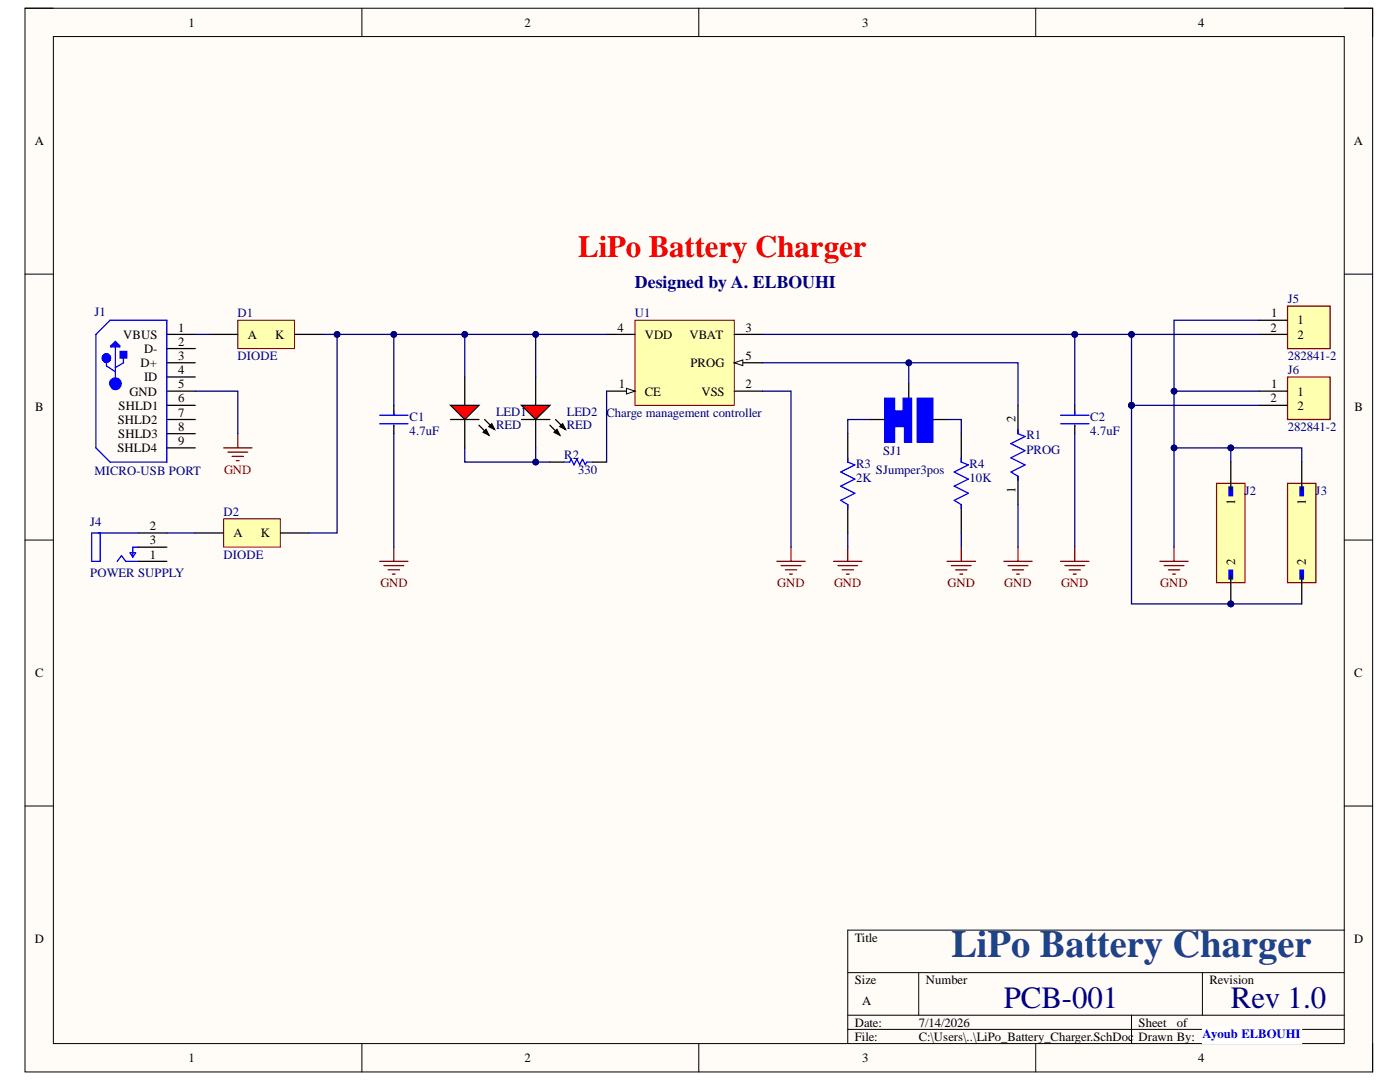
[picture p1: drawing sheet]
<svg xmlns="http://www.w3.org/2000/svg" width="279mm" height="216mm" viewBox="0 0 279 216" stroke-linecap="round" stroke-linejoin="round" font-family="sans-serif">
<defs><g id="words">
<text font-size="7.7" fill="#1c4587" x="189.9" y="191">LiPo Battery Charger</text>
<text font-size="6.2" fill="#f00" x="115.4" y="51.2">LiPo Battery Charger</text>
<g font-size="6.2" fill="#000080">
<text x="200.4" y="201.2">PCB-001</text>
<text x="245.7" y="201.2">Rev 1.0</text>
</g>
<text font-size="3.5" fill="#000080" x="126.7" y="57.5">Designed by A. ELBOUHI</text>
<g font-size="2.5">
<text x="37.6" y="5.3">1</text>
<text x="104.7" y="5.3">2</text>
<text x="172" y="5.3">3</text>
<text x="239.2" y="5.3">4</text>
<text x="6.9" y="29">A</text>
<text x="270.2" y="29">A</text>
<text x="253.7" y="63.3">1</text>
<text x="258.9" y="64.7">1</text>
<text x="24.6" y="67.6">VBUS</text>
<text x="28.7" y="70.4">D-</text>
<text x="35.6" y="66.2">1</text>
<text x="35.6" y="69">2</text>
<text x="35.6" y="71.8">3</text>
<text x="49.5" y="67.6">A</text>
<text x="54.9" y="67.6">K</text>
<text x="123.3" y="66.2">4</text>
<text x="128.7" y="67.6">VDD</text>
<text x="137.6" y="67.6">VBAT</text>
<text x="148.8" y="66.2">3</text>
<text x="148.8" y="71.8">5</text>
<text x="253.5" y="66.2">2</text>
<text x="258.9" y="67.6">2</text>
<text x="28.1" y="73.3">D+</text>
<text x="28.7" y="76.1">ID</text>
<text x="35.6" y="74.6">4</text>
<text x="35.6" y="77.5">5</text>
<text x="123.5" y="77.5">1</text>
<text x="137.8" y="73.3">PROG</text>
<text x="148.8" y="77.5">2</text>
<text x="253.7" y="77.5">1</text>
<text x="7" y="82.1">B</text>
<text x="23.7" y="81.7">SHLD1</text>
<text x="25.9" y="78.9">GND</text>
<text x="35.6" y="80.3">6</text>
<text x="35.6" y="83.2">7</text>
<text x="128.7" y="78.9">CE</text>
<text x="140" y="78.9">VSS</text>
<text x="253.5" y="80.3">2</text>
<text x="258.9" y="78.9">1</text>
<text x="258.9" y="81.7">2</text>
<text x="270.3" y="82.1">B</text>
<text x="23.5" y="84.6">SHLD2</text>
<text x="23.6" y="87.4">SHLD3</text>
<text x="35.6" y="86">8</text>
<text x="35.6" y="88.8">9</text>
<text x="202.6" y="84.3" transform="rotate(-90 202.6 84.3)">2</text>
<text x="23.4" y="90.3">SHLD4</text>
<text x="202.6" y="98.3" transform="rotate(-90 202.6 98.3)">1</text>
<text x="246.5" y="100.8" transform="rotate(-90 246.5 100.8)">1</text>
<text x="260.6" y="100.8" transform="rotate(-90 260.6 100.8)">1</text>
<text x="29.9" y="105.8">2</text>
<text x="46.6" y="107.2">A</text>
<text x="52.1" y="107.2">K</text>
<text x="29.9" y="111.5">1</text>
<text x="29.9" y="108.6">3</text>
<text x="246.5" y="112.8" transform="rotate(-90 246.5 112.8)">2</text>
<text x="260.6" y="112.8" transform="rotate(-90 260.6 112.8)">2</text>
<text x="7" y="135.1">C</text>
<text x="270.3" y="135.1">C</text>
<text x="6.9" y="188.2">D</text>
<text x="170.6" y="187.9">Title</text>
<text x="270.3" y="188.2">D</text>
<text x="170.6" y="196.3">Size</text>
<text x="184.8" y="196.3">Number</text>
<text x="241.4" y="196.3">Revision</text>
<text x="172" y="200.6">A</text>
<text x="170.6" y="204.9">Date:</text>
<text x="170.6" y="207.6">File:</text>
<text x="183.4" y="204.9">7/14/2026</text>
<text x="183.4" y="207.6">C:\Users\..\LiPo_Battery_Charger.SchDoc</text>
<text x="227.2" y="204.9">Sheet</text>
<text x="227.2" y="207.6">Drawn By:</text>
<text x="234.8" y="204.9">of</text>
<text x="37.6" y="212">1</text>
<text x="104.7" y="212">2</text>
<text x="172" y="212">3</text>
<text x="239.2" y="212">4</text>
</g>
<g font-size="2.5" fill="#000080">
<text x="18.9" y="63">J1</text>
<text x="47.4" y="63.3">D1</text>
<text x="126.7" y="63.3">U1</text>
<text x="257" y="60.5">J5</text>
<text x="47.4" y="71.8">DIODE</text>
<text x="257" y="71.8">282841-2</text>
<text x="257" y="74.6">J6</text>
<text x="99" y="82.9">LED1</text>
<text x="113.1" y="82.9">LED2</text>
<text x="121.1" y="83.2">Charge management controller</text>
<text x="81.7" y="84">C1</text>
<text x="81.7" y="86.8">4.7uF</text>
<text x="99" y="85.7">RED</text>
<text x="113.1" y="85.7">RED</text>
<text x="204.8" y="87.6">R1</text>
<text x="217.6" y="84">C2</text>
<text x="217.6" y="86.8">4.7uF</text>
<text x="257" y="86">282841-2</text>
<text x="18.9" y="94.7">MICRO-USB PORT</text>
<text x="112.6" y="91.6">R2</text>
<text x="115.4" y="94.5">330</text>
<text x="170.8" y="93.3">R3</text>
<text x="174.8" y="94.5">SJumper3pos</text>
<text x="176.3" y="90.8">SJ1</text>
<text x="193.5" y="93.3">R4</text>
<text x="204.8" y="90.5">PROG</text>
<text x="170.8" y="96.2">2K</text>
<text x="193.5" y="96.2">10K</text>
<text x="248.5" y="98.7">J2</text>
<text x="262.6" y="98.7">J3</text>
<text x="18" y="105">J4</text>
<text x="44.6" y="102.9">D2</text>
<text x="44.6" y="111.5">DIODE</text>
<text x="18" y="115.1">POWER SUPPLY</text>
</g>
<g font-size="2.5" fill="#800000">
<text x="44.7" y="94.5">GND</text>
<text x="75.9" y="117.1">GND</text>
<text x="155.1" y="117.1">GND</text>
<text x="166.5" y="117.1">GND</text>
<text x="189.1" y="117.1">GND</text>
<text x="200.4" y="117.1">GND</text>
<text x="211.8" y="117.1">GND</text>
<text x="231.5" y="117.1">GND</text>
</g>
<text font-size="2.5" fill="#00f" x="240" y="207.1">Ayoub ELBOUHI</text>
</g></defs>
<path d="M5 1.6h268.9v212.3h-268.9z" fill-rule="evenodd" fill="#fffcf8"/>
<path d="M5 1.6h268.9v212.3h-268.9z" fill="none" stroke="#000" stroke-width=".2"/>
<path d="M10.7 7.3h257.6v200.9h-257.6z" fill-rule="evenodd" fill="#fffcf8"/>
<g fill="none" stroke="#000" stroke-width=".2">
<path d="M5 1.6h5.7M10.7 7.3h257.6v200.9h-257.6zM72.2 1.6v5.7M139.5 1.6v5.7M206.7 1.6v5.7M268.3 1.6h5.6v5.7M5 54.7h5.7M268.3 54.7h5.6M5 107.8h5.7M268.3 107.8h5.6M5 160.8h5.7M268.3 160.8h5.6"/>
<path d="M169.2 194.1h99.1M183.3 194.1v8.5M240 194.1v8.5M268.3 185.6h-99.1v22.6M72.2 208.2v5.7M139.5 208.2v5.7M169.2 202.6h99.1M169.2 205.4h99.1M206.7 208.2v5.7M225.8 202.6v5.6M273.9 208.2v5.7"/>
</g>
<path d="M126.7 63.9h19.8v17h-19.8z" fill-rule="evenodd" fill="#ffffb0"/>
<path d="M126.7 63.9h19.8v17h-19.8z" fill="none" stroke="#800000" stroke-width=".2"/>
<path d="M121.1 78h5.6M121.1 66.7h5.6M146.5 78h5.7M146.5 66.7h5.7" fill="none" stroke="#000" stroke-width=".25"/>
<path d="M125 77.5l1.7 .5-1.7 .6z" fill="#f8fcff"/>
<path d="M125 77.5l1.7 .5-1.7 .6z" fill="none" stroke="#000" stroke-width=".2"/>
<path d="M146.5 72.4h5.7" fill="none" stroke="#000" stroke-width=".25"/>
<path d="M146.5 72.4l1.7-.6v1.2z" fill="#f8fcff"/>
<path d="M146.5 72.4l1.7-.6v1.2z" fill="none" stroke="#000" stroke-width=".2"/>
<path d="M33.3 66.7h5.7M33.3 69.6h5.7M33.3 72.4h5.7M33.3 75.2h5.7M33.3 78h5.7M33.3 80.9h5.7M33.3 83.7h5.7M33.3 86.5h5.7M33.3 89.4h5.7" fill="none" stroke="#000" stroke-width=".25"/>
<path d="M21.2 71.9v1.1l1.8 1.2M22.1 69l.9-.9 .9 .9v.2h-1.8zM22.1 69h1.6M23 69.2v7.4M23 68.3l-.4 .5h.8l-.4-.2M24.6 71.1v1.3l-1.6 .9M33.3 63.9h-11.3l-2.9 2.8v22.7l2.9 2.8" fill="none" stroke="#00f" stroke-width=".25"/>
<path d="M24 70.1h1.3v1.4h-1.3z" fill-rule="evenodd" fill="#00f"/>
<path d="M24 70.1h1.3v1.4h-1.3zM33.3 63.9v28.3h-11.3" fill="none" stroke="#00f" stroke-width=".25"/>
<g fill="none" stroke="#00f" stroke-width="1.4">
<path d="M22.5 76.6a.57 .57 0 0 1 .6-.6 .57 .57 0 0 1 .5 .8 .57 .57 0 0 1-.9 .3"/>
<circle cx="21.2" cy="71.5" r=".23"/>
</g>
<path d="M44.6 103.5h11.3v5.7h-11.3z" fill-rule="evenodd" fill="#ffffb0"/>
<path d="M44.6 103.5h11.3v5.7h-11.3z" fill="none" stroke="#800000" stroke-width=".2"/>
<path d="M106.9 75.2v5.7M106.9 83.7v5.7M109.7 92.2h2.9M118.2 92.2h2.9M39 106.3h5.6M55.9 106.3h5.7" fill="none" stroke="#000" stroke-width=".25"/>
<path d="M44.6 89.4h5.7M45.5 90.2h3.9M46.3 91.1h2.3M47.2 91.9h.5M47.5 86.5v2.9" fill="none" stroke="#800000" stroke-width=".25"/>
<path d="M112.6 92.2h1.1l.3-.6 .6 1.2 .5-1.2 .6 1.2 .5-1.2 .6 1.2 .3-.6h1.1" fill="none" stroke="#00f" stroke-width=".25"/>
<path d="M104.1 80.9h5.6l-2.8 2.8z" fill="#f00"/>
<g fill="none" stroke="#000" stroke-width=".25">
<path d="M78.6 80.9v2M78.6 84.8v1.7M104.1 80.9h5.6l-2.8 2.8zM104.1 83.7h5.6M109.7 84.8l2 2M110.9 83.7l2 2M111.2 85.7l.5 1.1-1.1-.5zM111.7 85.1l.6-.5 .6 1.1zM169.2 86.5v5.7M27.6 112h5.7M27.6 109.2h5.7M27.6 106.3h5.7"/>
<path d="M169.2 100.7v5.6"/>
</g>
<path d="M111.2 85.7l.5 1.1-1.1-.5zM111.7 85.1l.6-.5 .6 1.1z" fill="#000"/>
<path d="M75.8 82.9h5.6M75.8 84.6h5.6M78.6 82v.9M78.6 84.8v.3M169.2 91.3v.9l1.4 .6-2.8 1.4 2.8 1.4-2.8 1.4 2.8 1.4-2.8 1.4 1.4 .9v.8M20 106.3v5.7h-1.7v-5.7h9.3M23.4 112l.8-1.1 .9 1.1h2.5M25.9 110.3h1.2l-.6 .9zM27.6 109.2h-1.1v2" fill="none" stroke="#00f" stroke-width=".25"/>
<path d="M47.5 63.9h11.3v5.7h-11.3z" fill-rule="evenodd" fill="#ffffb0"/>
<path d="M47.5 63.9h11.3v5.7h-11.3z" fill="none" stroke="#800000" stroke-width=".2"/>
<path d="M41.8 66.7h5.7M58.8 66.7h5.6M92.8 75.2v5.7M92.8 83.7v5.7" fill="none" stroke="#000" stroke-width=".25"/>
<path d="M89.9 80.9h5.7l-2.8 2.8z" fill="#f00"/>
<path d="M89.9 80.9h5.7l-2.8 2.8zM89.9 83.7h5.7M95.6 84.8l2 2M96.7 83.7l2 2M97 85.7l.6 1.1-1.2-.5zM97.6 85.1l.5-.5 .6 1.1zM191.8 86.5v5.7M203.2 80.9v5.6M203.2 95v5.7M214.5 80.9v2M214.5 84.8v1.7M191.8 100.7v5.6" fill="none" stroke="#000" stroke-width=".25"/>
<path d="M97 85.7l.6 1.1-1.2-.5zM97.6 85.1l.5-.5 .6 1.1z" fill="#000"/>
<path d="M191.8 91.3v.9l1.5 .6-2.9 1.4 2.9 1.4-2.9 1.4 2.9 1.4-2.9 1.4 1.4 .9v.8M203.2 85.7v.8l1.4 .6-2.9 1.4 2.9 1.4-2.9 1.4 2.9 1.5-2.9 1.4 1.5 .8v.9M211.7 82.9h5.6M211.7 84.6h5.6M214.5 82v.9M214.5 84.8v.3" fill="none" stroke="#00f" stroke-width=".25"/>
<g fill="none" stroke="#800000" stroke-width=".25">
<path d="M75.8 112h5.6M76.6 112.9h4M77.5 113.7h2.2M78.3 114.6h.6M78.6 109.2v2.8M155 112h5.7M155.9 112.9h3.9M156.7 113.7h2.3M157.6 114.6h.5M157.9 109.2v2.8M200.3 112h5.7M201.2 112.9h3.9"/>
<path d="M202 113.7h2.3M202.9 114.6h.5M203.2 109.2v2.8M211.7 112h5.6M212.5 112.9h4M213.4 113.7h2.2M214.2 114.6h.6M214.5 109.2v2.8M231.5 112h5.6M232.3 112.9h4M233.2 113.7h2.2M234 114.6h.6"/>
<path d="M234.3 109.2v2.8"/>
</g>
<path d="M257 96.5h5.6v19.8h-5.6z" fill-rule="evenodd" fill="#ffffb0"/>
<path d="M257 96.5h5.6v19.8h-5.6z" fill="none" stroke="#800000" stroke-width=".25"/>
<path d="M259.4 97.2h.7v1.7h-.7z" fill-rule="evenodd" fill="#00f"/>
<path d="M259.4 97.2h.7v1.7h-.7z" fill="none" stroke="#00f" stroke-width=".25"/>
<path d="M259.4 113.8h.7v1.8h-.7z" fill-rule="evenodd" fill="#00f"/>
<path d="M259.4 113.8h.7v1.8h-.7z" fill="none" stroke="#00f" stroke-width=".25"/>
<path d="M259.8 92.2v5.7M259.8 114.8v5.7" fill="none" stroke="#000" stroke-width=".25"/>
<circle cx="245.6" cy="120.5" r=".57" fill="#000080"/>
<circle cx="245.6" cy="120.5" r=".57" fill="none" stroke="#000080" stroke-width=".2"/>
<path d="M242.8 96.5h5.7v19.8h-5.7z" fill-rule="evenodd" fill="#ffffb0"/>
<path d="M242.8 96.5h5.7v19.8h-5.7z" fill="none" stroke="#800000" stroke-width=".25"/>
<path d="M245.3 97.2h.7v1.7h-.7z" fill-rule="evenodd" fill="#00f"/>
<path d="M245.3 97.2h.7v1.7h-.7z" fill="none" stroke="#00f" stroke-width=".25"/>
<path d="M245.3 113.8h.7v1.8h-.7z" fill-rule="evenodd" fill="#00f"/>
<path d="M245.3 113.8h.7v1.8h-.7z" fill="none" stroke="#00f" stroke-width=".25"/>
<path d="M245.6 92.2v5.7M245.6 114.8v5.7" fill="none" stroke="#000" stroke-width=".25"/>
<circle cx="245.6" cy="120.5" r=".57" fill="#000080"/>
<circle cx="245.6" cy="120.5" r=".57" fill="none" stroke="#000080" stroke-width=".2"/>
<path d="M176.6 79.5h1.9v2.5h1.7v-2.5h1.7v8.7h-1.4v-3.1h-2v3.1h-1.9z" fill-rule="evenodd" fill="#00f"/>
<path d="M176.6 79.5h1.9v2.5h1.7v-2.5h1.7v8.7h-1.4v-3.1h-2v3.1h-1.9z" fill="none" stroke="#00f" stroke-width=".25"/>
<path d="M181.4 76.6v2.9M186.2 83.7h2.8" fill="none" stroke="#000" stroke-width=".25"/>
<path d="M183.1 79.5h3.1v8.7h-3.1z" fill-rule="evenodd" fill="#00f"/>
<path d="M183.1 79.5h3.1v8.7h-3.1z" fill="none" stroke="#00f" stroke-width=".25"/>
<path d="M173.7 83.7h2.9" fill="none" stroke="#000" stroke-width=".25"/>
<path d="M166.4 112h5.6M167.2 112.9h4M168.1 113.7h2.2M168.9 114.6h.6M169.2 109.2v2.8M189 112h5.7M189.9 112.9h3.9M190.7 113.7h2.3M191.6 114.6h.5M191.8 109.2v2.8" fill="none" stroke="#800000" stroke-width=".25"/>
<path d="M257 61.1h8.4v8.5h-8.4z" fill-rule="evenodd" fill="#ffffb0"/>
<path d="M257 61.1h8.4v8.5h-8.4z" fill="none" stroke="#800000" stroke-width=".25"/>
<path d="M251.3 63.9h5.7M251.3 66.7h5.7" fill="none" stroke="#000" stroke-width=".25"/>
<path d="M257 75.2h8.4v8.5h-8.4z" fill-rule="evenodd" fill="#ffffb0"/>
<path d="M257 75.2h8.4v8.5h-8.4z" fill="none" stroke="#800000" stroke-width=".25"/>
<path d="M251.3 78h5.7M251.3 80.9h5.7" fill="none" stroke="#000" stroke-width=".25"/>
<path d="M39 78h8.5v8.5M39 66.7h2.8M64.4 66.7h2.9v39.6h-5.7M121.1 78v14.2M152.2 78h5.7v31.2M78.6 86.5v22.7M33.3 106.3h5.7" fill="none" stroke="#000080" stroke-width=".25"/>
<circle cx="67.3" cy="66.7" r=".57" fill="#000080"/>
<circle cx="67.3" cy="66.7" r=".57" fill="none" stroke="#000080" stroke-width=".2"/>
<path d="M78.6 66.7v14.2" fill="none" stroke="#000080" stroke-width=".25"/>
<circle cx="78.6" cy="66.7" r=".57" fill="#000080"/>
<circle cx="78.6" cy="66.7" r=".57" fill="none" stroke="#000080" stroke-width=".2"/>
<path d="M92.8 66.7v8.5M214.5 86.5v22.7M203.2 100.7v8.5" fill="none" stroke="#000080" stroke-width=".25"/>
<circle cx="92.8" cy="66.7" r=".57" fill="#000080"/>
<circle cx="92.8" cy="66.7" r=".57" fill="none" stroke="#000080" stroke-width=".2"/>
<path d="M106.9 89.4v2.8" fill="none" stroke="#000080" stroke-width=".25"/>
<circle cx="106.9" cy="92.2" r=".57" fill="#000080"/>
<circle cx="106.9" cy="92.2" r=".57" fill="none" stroke="#000080" stroke-width=".2"/>
<path d="M106.9 66.7v8.5" fill="none" stroke="#000080" stroke-width=".25"/>
<circle cx="106.9" cy="66.7" r=".57" fill="#000080"/>
<circle cx="106.9" cy="66.7" r=".57" fill="none" stroke="#000080" stroke-width=".2"/>
<path d="M67.3 66.7h53.8" fill="none" stroke="#000080" stroke-width=".25"/>
<circle cx="67.3" cy="66.7" r=".57" fill="#000080"/>
<circle cx="67.3" cy="66.7" r=".57" fill="none" stroke="#000080" stroke-width=".2"/>
<circle cx="78.6" cy="66.7" r=".57" fill="#000080"/>
<circle cx="78.6" cy="66.7" r=".57" fill="none" stroke="#000080" stroke-width=".2"/>
<circle cx="92.8" cy="66.7" r=".57" fill="#000080"/>
<circle cx="92.8" cy="66.7" r=".57" fill="none" stroke="#000080" stroke-width=".2"/>
<circle cx="106.9" cy="66.7" r=".57" fill="#000080"/>
<circle cx="106.9" cy="66.7" r=".57" fill="none" stroke="#000080" stroke-width=".2"/>
<path d="M92.8 89.4v2.8h16.9" fill="none" stroke="#000080" stroke-width=".25"/>
<circle cx="106.9" cy="92.2" r=".57" fill="#000080"/>
<circle cx="106.9" cy="92.2" r=".57" fill="none" stroke="#000080" stroke-width=".2"/>
<path d="M225.8 80.9v39.6h34" fill="none" stroke="#000080" stroke-width=".25"/>
<circle cx="225.8" cy="80.9" r=".57" fill="#000080"/>
<circle cx="225.8" cy="80.9" r=".57" fill="none" stroke="#000080" stroke-width=".2"/>
<circle cx="245.6" cy="120.5" r=".57" fill="#000080"/>
<circle cx="245.6" cy="120.5" r=".57" fill="none" stroke="#000080" stroke-width=".2"/>
<path d="M245.6 89.4v2.8" fill="none" stroke="#000080" stroke-width=".25"/>
<circle cx="245.6" cy="89.4" r=".57" fill="#000080"/>
<circle cx="245.6" cy="89.4" r=".57" fill="none" stroke="#000080" stroke-width=".2"/>
<path d="M234.3 89.4h25.5v2.8" fill="none" stroke="#000080" stroke-width=".25"/>
<circle cx="234.3" cy="89.4" r=".56" fill="#000080"/>
<circle cx="234.3" cy="89.4" r=".56" fill="none" stroke="#000080" stroke-width=".2"/>
<circle cx="245.6" cy="89.4" r=".57" fill="#000080"/>
<circle cx="245.6" cy="89.4" r=".57" fill="none" stroke="#000080" stroke-width=".2"/>
<path d="M152.2 72.4h51v8.5M173.7 83.7h-4.5v2.8M189 83.7h2.8v2.8M169.2 106.3v2.9M191.8 106.3v2.9" fill="none" stroke="#000080" stroke-width=".25"/>
<circle cx="181.4" cy="72.4" r=".56" fill="#000080"/>
<circle cx="181.4" cy="72.4" r=".56" fill="none" stroke="#000080" stroke-width=".2"/>
<path d="M181.4 72.4v4.2" fill="none" stroke="#000080" stroke-width=".25"/>
<circle cx="181.4" cy="72.4" r=".56" fill="#000080"/>
<circle cx="181.4" cy="72.4" r=".56" fill="none" stroke="#000080" stroke-width=".2"/>
<path d="M214.5 66.7v14.2" fill="none" stroke="#000080" stroke-width=".25"/>
<circle cx="214.5" cy="66.7" r=".57" fill="#000080"/>
<circle cx="214.5" cy="66.7" r=".57" fill="none" stroke="#000080" stroke-width=".2"/>
<path d="M251.3 63.9h-17v45.3" fill="none" stroke="#000080" stroke-width=".25"/>
<circle cx="234.3" cy="89.4" r=".56" fill="#000080"/>
<circle cx="234.3" cy="89.4" r=".56" fill="none" stroke="#000080" stroke-width=".2"/>
<circle cx="234.3" cy="78.1" r=".56" fill="#000080"/>
<circle cx="234.3" cy="78.1" r=".56" fill="none" stroke="#000080" stroke-width=".2"/>
<path d="M152.2 66.7h99.1" fill="none" stroke="#000080" stroke-width=".25"/>
<circle cx="225.8" cy="66.7" r=".57" fill="#000080"/>
<circle cx="225.8" cy="66.7" r=".57" fill="none" stroke="#000080" stroke-width=".2"/>
<circle cx="214.5" cy="66.7" r=".57" fill="#000080"/>
<circle cx="214.5" cy="66.7" r=".57" fill="none" stroke="#000080" stroke-width=".2"/>
<path d="M234.3 78h17" fill="none" stroke="#000080" stroke-width=".25"/>
<circle cx="234.3" cy="78.1" r=".56" fill="#000080"/>
<circle cx="234.3" cy="78.1" r=".56" fill="none" stroke="#000080" stroke-width=".2"/>
<path d="M225.8 66.7v14.2" fill="none" stroke="#000080" stroke-width=".25"/>
<circle cx="225.8" cy="80.9" r=".57" fill="#000080"/>
<circle cx="225.8" cy="80.9" r=".57" fill="none" stroke="#000080" stroke-width=".2"/>
<circle cx="225.8" cy="66.7" r=".57" fill="#000080"/>
<circle cx="225.8" cy="66.7" r=".57" fill="none" stroke="#000080" stroke-width=".2"/>
<path d="M225.8 80.9h25.5" fill="none" stroke="#000080" stroke-width=".25"/>
<circle cx="225.8" cy="80.9" r=".57" fill="#000080"/>
<circle cx="225.8" cy="80.9" r=".57" fill="none" stroke="#000080" stroke-width=".2"/>
<path d="M240 204.8h19.8v3.4h-19.8z" fill-rule="evenodd" fill="#fff"/>
<path d="M240 204.8h19.8v3.4h-19.8z" fill="none" stroke="#fff" stroke-width=".2"/>
<use href="#words"/>
</svg>
